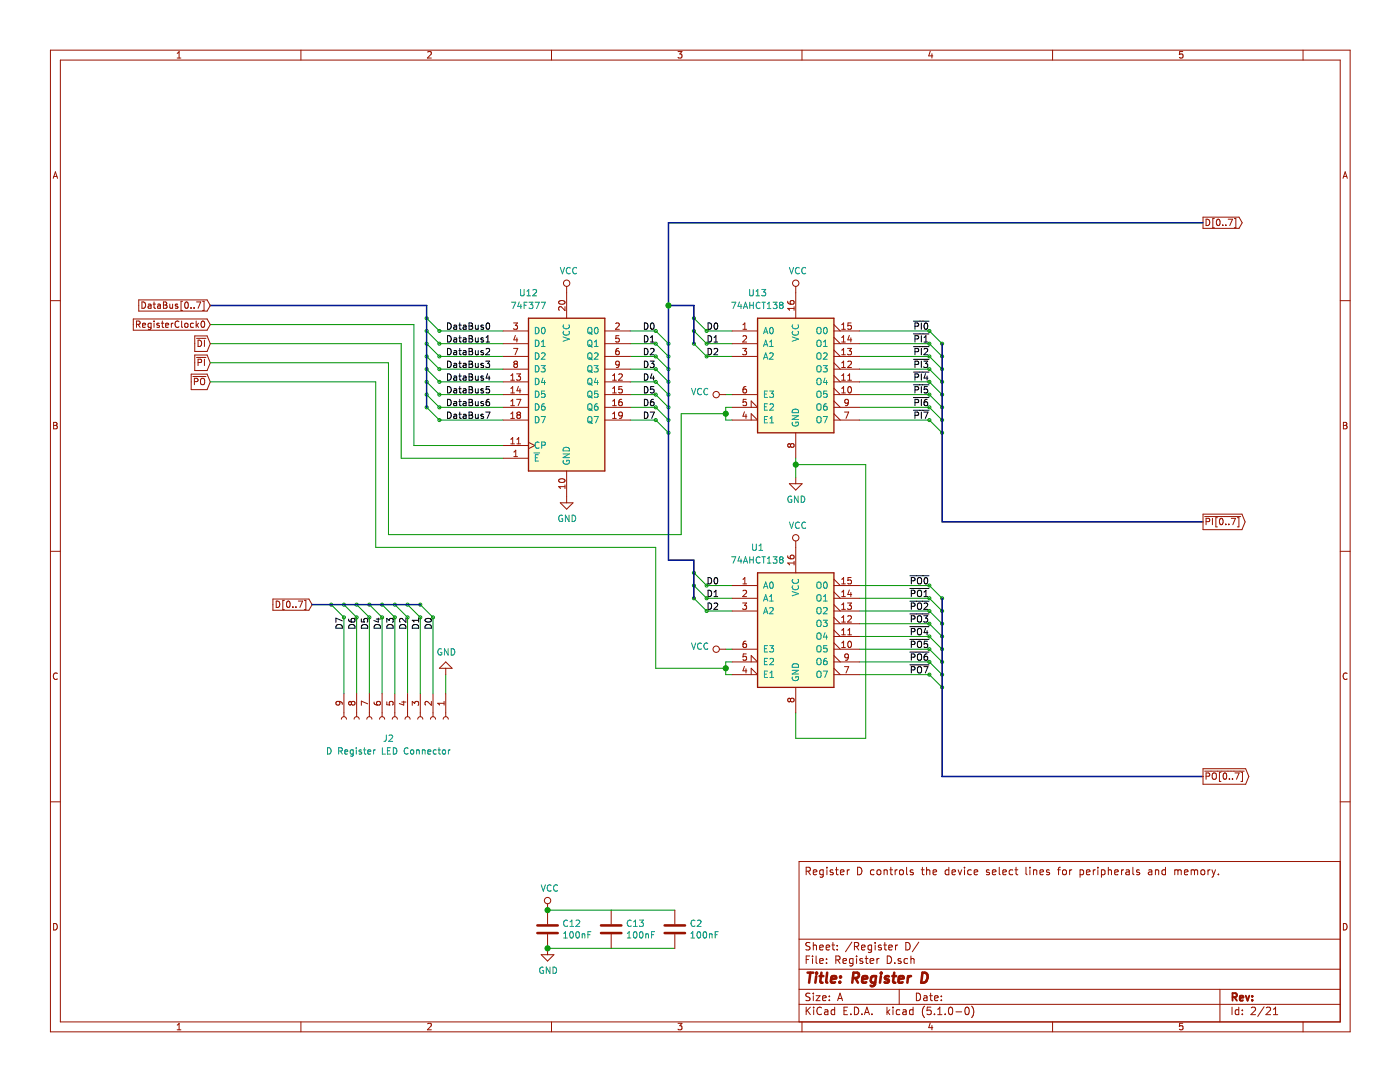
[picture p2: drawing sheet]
<svg xmlns="http://www.w3.org/2000/svg" width="279mm" height="216mm" viewBox="0 0 279 216" stroke-linecap="round" stroke-linejoin="round" font-family="sans-serif">
<g fill="none" stroke="#000" stroke-width=".2">
<path d="M89.3 69.5a.64 .64 0 0 1 .8 .7 .64 .64 0 0 1-.8 .6zM89.3 67a.64 .64 0 0 1 .8 .6 .64 .64 0 0 1-.8 .6zM89.3 64.4a.64 .64 0 0 1 .8 .7 .64 .64 0 0 1-.8 .6zM89.3 79.7a.64 .64 0 0 1 .8 .6 .64 .64 0 0 1-.8 .6zM89.3 77.1a.64 .64 0 0 1 .8 .7 .64 .64 0 0 1-.8 .6zM89.3 74.6a.64 .64 0 0 1 .8 .6 .64 .64 0 0 1-.8 .7zM89.3 72.1a.64 .64 0 0 1 .8 .6 .64 .64 0 0 1-.8 .6zM90.6 64.9h.5v.8M90.6 67.5h.5v.7M90.6 70h.5v.8M90.6 72.5h.5v.8M90.6 75.1h.5v.8"/>
<path d="M90.6 77.6h.5v.8M91.1 70.3h-.4l-.2 .2 .1 .2h.5M91.1 67.7l-.4 .1-.2 .1 .1 .3h.5M91.1 65.2h-.4l-.2 .2 .1 .3h.5M91.1 77.9h-.4l-.2 .2 .1 .3h.5M91.1 75.3l-.4 .1-.2 .2 .1 .2h.5M91.1 72.8h-.4l-.2 .2 .1 .3h.5M91.6 77.6h.5M91.6 75h.5M91.6 72.5h.5M91.6 70h.5M91.6 67.4h.5"/>
<path d="M91.6 64.9h.5M91.8 69.5v1.1l.3 .2M91.8 67v1.1l.3 .1M91.8 64.4v1.1l.3 .2M91.8 79.7v1.1l.3 .1M91.8 77.1v1.1l.3 .2M91.8 74.6v1.1l.3 .2M91.8 72.1v1.1l.3 .1M92.5 64.9h.4l.1 .8M92.5 67.5h.4l.1 .7M92.5 70h.4l.1 .8M92.5 72.5h.4l.1 .8"/>
<path d="M92.5 75.1h.4l.1 .8M92.5 77.6h.4l.1 .8M93 70.3h-.4l-.2 .2 .1 .2h.5M93 67.7l-.4 .1-.2 .1 .1 .3h.5M93 65.2h-.4l-.2 .2 .1 .3h.5M93 77.9h-.4l-.2 .2 .1 .3h.5M93 75.3l-.4 .1-.2 .2 .1 .2h.5M93 72.8h-.4l-.2 .2 .1 .3h.5M93.6 69.5h.4l.3 .3-.3 .3 .3 .3-.2 .4h-.5zM93.6 67h.4l.3 .2-.3 .4 .3 .2-.2 .4h-.5zM93.6 64.4h.4l.3 .3-.3 .3 .3 .3-.2 .4h-.5zM93.6 79.7h.4l.3 .2-.3 .4 .3 .2-.2 .4h-.5z"/>
<path d="M93.6 77.1h.4l.3 .3-.3 .3 .3 .3-.2 .4h-.5zM93.6 74.6h.4l.3 .3-.3 .3 .3 .2-.2 .5h-.5zM93.6 72.1h.4l.3 .2-.3 .4 .3 .2-.2 .4h-.5zM93.6 77.7h.4M93.6 75.2h.4M93.6 72.7h.4M93.6 70.1h.4M93.6 67.6h.4M93.6 65h.4M94.9 70l.1 .7h.4M94.9 67.4l.1 .8 .4-.1M94.9 64.9l.1 .8 .4-.1"/>
<path d="M94.9 77.6l.1 .8 .4-.1M94.9 75l.1 .8 .4-.1M94.9 72.5l.1 .8 .4-.1M95.4 64.9v.8M95.4 67.4v.8M95.4 70v.8M95.4 72.5v.8M95.4 75v.9M95.4 77.6v.8M96.4 70h-.3l-.1 .1v.2l.4 .1v.3h-.4M96.4 67.5l-.3-.1-.1 .2v.2l.4 .1v.3h-.4M96.4 64.9h-.3l-.1 .1v.2l.4 .2v.3h-.4"/>
<path d="M96.4 77.6h-.3l-.1 .1v.2l.4 .2v.3h-.4M96.4 75.1l-.3-.1-.1 .2v.2l.4 .1v.3h-.4M96.4 72.5h-.3l-.1 .2v.1l.4 .2v.3h-.4M96.9 72.1h.8l-.4 .4 .4 .2-.1 .6h-.5l-.2-.1M97 69.6l.5-.1 .2 .4-.8 .9h.8M97 68.2h.7M97 67.3l.4-.3v1.2M97.1 64.6l.2-.2a.69 .69 0 0 1 .4 .7 .69 .69 0 0 1-.4 .6l-.3-.5zM97.3 74.5l-.3 .9h.8M97.6 79.7l-.4 .1a.87 .87 0 0 0 0 1.1l.5-.1v-.5l-.5-.1-.2 .2M97.6 75v.9M97.7 77.1h-.6l-.1 .6 .2-.1 .4 .1 .1 .6-.2 .1-.5-.1"/>
<path d="M128.6 69.5a.64 .64 0 0 1 .7 .7 .64 .64 0 0 1-.7 .6zM128.6 67a.64 .64 0 0 1 .7 .6 .64 .64 0 0 1-.7 .6zM128.6 79.7a.64 .64 0 0 1 .7 .6 .64 .64 0 0 1-.7 .6zM128.6 64.4a.64 .64 0 0 1 .7 .7 .64 .64 0 0 1-.7 .6zM128.6 77.1a.64 .64 0 0 1 .7 .7 .64 .64 0 0 1-.7 .6zM128.6 72.1a.64 .64 0 0 1 .7 .6 .64 .64 0 0 1-.7 .6zM128.6 74.6a.64 .64 0 0 1 .7 .6 .64 .64 0 0 1-.7 .7zM129.7 72.1h.8l-.4 .4 .4 .2v.5l-.2 .1-.6-.1M129.8 69.6l.5-.1 .2 .4-.8 .9h.8M129.8 68.2h.7M129.8 67.3l.4-.3v1.2M129.9 64.6l.2-.2a.67 .67 0 0 1 .5 .7 .67 .67 0 0 1-.5 .6l-.3-.5z"/>
<path d="M130.1 74.5l-.3 .9h.8M130.4 79.7h-.2a.79 .79 0 0 0-.1 1.2l.4-.1v-.5l-.4-.1-.3 .2M130.4 75v.9M130.5 77.1h-.6l-.1 .6 .2-.1 .5 .1v.6l-.2 .1-.5-.1M141.3 64.4a.64 .64 0 0 1 .7 .7 .64 .64 0 0 1-.7 .6zM141.3 67a.64 .64 0 0 1 .7 .6 .64 .64 0 0 1-.7 .6zM141.3 69.5a.64 .64 0 0 1 .7 .7 .64 .64 0 0 1-.7 .6zM142.5 69.6l.5-.1 .2 .4-.8 .9h.8M142.5 68.2h.7M142.5 67.3l.4-.3v1.2M142.6 64.6l.2-.2a.67 .67 0 0 1 .5 .7 .67 .67 0 0 1-.5 .6l-.3-.5zM182.3 79.3h3.1"/>
<path d="M182.3 76.8h3.1M182.3 74.2h3.1M182.3 71.7h3.1M182.3 69.2h3.1M182.3 66.6h3.1M182.3 64.1h3.1M182.6 70.2l.6-.1 .1-.1v-.4l-.7-.1v1.3M182.6 67.6h.6l.1-.2v-.3l-.7-.1v1.2M182.6 65.1l.6-.1 .1-.1v-.3l-.7-.2v1.3M182.6 77.8l.6-.1 .1-.1v-.3l-.7-.2v1.3M182.6 75.3l.6-.1 .1-.2v-.3l-.7-.1v1.3M182.6 72.7h.6l.1-.2v-.3l-.7-.1v1.2"/>
<path d="M183.9 64.4v1.3M183.9 67v1.2M183.9 69.5v1.3M183.9 72.1v1.2M183.9 74.6v1.3M183.9 77.1v1.3M183.9 79.7v1.2M184.4 72.1h.7l-.4 .4 .4 .2v.5l-.2 .1-.5-.1M184.4 69.6l.5-.1 .2 .4-.7 .9h.7M184.4 68.2h.7M184.4 67.3l.4-.3v1.2M184.5 64.6l.2-.2a.67 .67 0 0 1 .5 .7 .67 .67 0 0 1-.5 .6l-.3-.5z"/>
<path d="M184.7 74.5l-.3 .9h.8M185 79.7h-.2a.79 .79 0 0 0-.1 1.2l.4-.1v-.5l-.4-.1-.3 .2M185 75v.9M185.1 77.1h-.6l-.1 .6 .2-.1 .5 .1v.6l-.2 .1-.5-.1M89.3 82.2a.64 .64 0 0 1 .8 .7 .64 .64 0 0 1-.8 .6zM90.6 80.2h.5v.7M90.6 82.7h.5v.8M91.1 83h-.4l-.2 .2 .1 .2h.5M91.1 80.4l-.4 .1-.2 .1 .1 .3h.5M91.6 82.7h.5M91.6 80.1h.5M91.8 82.2v1.1l.3 .2"/>
<path d="M92.5 82.7h.4l.1 .8M92.5 80.2h.4l.1 .7M93 83h-.4l-.2 .2 .1 .2h.5M93 80.4l-.4 .1-.2 .1 .1 .3h.5M93.6 82.2h.4l.3 .3-.3 .3 .3 .3-.2 .4h-.5zM93.6 82.8h.4M93.6 80.3h.4M94.9 82.7l.1 .7h.4M94.9 80.1l.1 .8 .4-.1M95.4 80.1v.8M95.4 82.7v.8M96.4 82.7h-.3l-.1 .1v.2l.4 .1v.3h-.4"/>
<path d="M96.4 80.2l-.3-.1-.1 .2v.2l.4 .1v.3h-.4M96.9 82.2h.9l-.6 1.3M128.6 82.2a.64 .64 0 0 1 .7 .7 .64 .64 0 0 1-.7 .6zM129.7 82.2h.9l-.5 1.3M182.3 81.9h3.1M182.6 82.9l.6-.1 .1-.1v-.4l-.7-.1v1.3M182.6 80.3h.6l.1-.2v-.3l-.7-.1v1.2M183.9 82.2v1.3M184.4 82.2h.8l-.5 1.3M141.3 115.2a.64 .64 0 0 1 .7 .7 .64 .64 0 0 1-.7 .6zM141.3 117.8a.64 .64 0 0 1 .7 .6 .64 .64 0 0 1-.7 .6zM142.5 118.1l.4-.3v1.2"/>
<path d="M142.5 119h.7M142.6 115.4l.2-.2a.67 .67 0 0 1 .5 .7 .67 .67 0 0 1-.5 .6l-.3-.5zM181.6 120h3.8M181.6 117.4h3.8M181.6 114.9h3.8M181.9 115.9l.7-.1v-.4l-.7-.2v1.3M181.9 118.4l.7-.1v-.4l-.7-.1v1.2M183.1 118l.3-.2a.44 .44 0 0 1 .5 .4v.7l-.5 .1-.3-.1zM183.1 115.4l.3-.2a.44 .44 0 0 1 .5 .5v.6l-.5 .2-.3-.2zM184.4 118.1l.4-.3v1.2M184.4 119h.7M184.5 115.4l.2-.2a.67 .67 0 0 1 .5 .7 .67 .67 0 0 1-.5 .6l-.3-.5z"/>
<path d="M67.2 124.7a.66 .66 0 0 1 .8 0 .66 .66 0 0 1 .3 .6h-1.3zM68.3 123.9l-1.3-.6v.9M69.6 123.5l.1 .5 .4 .1h.6l.1-.6-.2-.1-.5 .1v.4l.2 .2M69.8 124.7a.66 .66 0 0 1 .7 0 .66 .66 0 0 1 .3 .6h-1.2zM72.1 123.5v.6h.6l-.1-.5 .3-.2h.3l.2 .2-.1 .5M72.3 124.7a.66 .66 0 0 1 .8 0 .66 .66 0 0 1 .3 .6h-1.3zM74.8 124.7a.66 .66 0 0 1 .8 0 .66 .66 0 0 1 .3 .6h-1.2zM75.1 123.5h.8M75.5 123.3v.8l-.9-.3M77.2 124.2v-.8l.5 .4 .1-.3 .4-.1 .3 .2-.2 .6M77.4 124.7a.66 .66 0 0 1 .7 0 .66 .66 0 0 1 .4 .6h-1.3zM79.9 124.7a.66 .66 0 0 1 .8 0 .66 .66 0 0 1 .3 .6h-1.3z"/>
<path d="M81 123.4v.8l-.9-.8-.4 .2 .2 .5M82.5 124.7a.66 .66 0 0 1 .7 0 .66 .66 0 0 1 .3 .6h-1.2zM83.5 123.4v.7M83.5 123.8h-1.2l.3 .3M84.9 123.5a.61 .61 0 0 1 .7-.2 .61 .61 0 0 1 .4 .7 .76 .76 0 0 1-1.2-.3zM85 124.7a.66 .66 0 0 1 .8 0 .66 .66 0 0 1 .3 .6h-1.3zM141.3 120.3a.64 .64 0 0 1 .7 .7 .64 .64 0 0 1-.7 .6zM142.5 120.4l.5-.1 .2 .4-.8 .9h.8M181.6 132.7h3.8M181.6 130.1h3.8M181.6 127.6h3.8M181.6 125h3.8"/>
<path d="M181.6 122.5h3.8M181.9 121l.7-.1v-.5l-.7-.1v1.3M181.9 123.5l.7-.1v-.4l-.7-.1v1.2M181.9 126.1l.7-.1v-.5l-.7-.1v1.3M181.9 128.6l.7-.1v-.4l-.7-.2v1.3M181.9 131.1l.7-.1v-.4l-.7-.1v1.2M181.9 133.7l.7-.1v-.5l-.7-.1v1.3M183.1 123l.3-.1a.44 .44 0 0 1 .5 .4v.7l-.5 .1-.3-.1zM183.1 120.5l.3-.2a.44 .44 0 0 1 .5 .5v.6l-.5 .2-.3-.2zM183.1 133.2l.3-.2a.44 .44 0 0 1 .5 .5v.6l-.5 .2-.3-.2zM183.1 125.6l.3-.2a.44 .44 0 0 1 .5 .4v.7l-.5 .2-.3-.2zM183.1 128.1l.3-.2a.44 .44 0 0 1 .5 .5v.6l-.5 .2-.3-.2z"/>
<path d="M183.1 130.7l.3-.2a.44 .44 0 0 1 .5 .4v.7l-.5 .1-.3-.1zM184.4 122.9h.7l-.4 .4 .4 .2v.5l-.2 .1-.5-.1M184.4 133h.8l-.5 1.3M184.4 120.4l.5-.1 .2 .4-.7 .9h.7M184.7 125.3l-.3 .9h.8M185 130.5h-.2a.79 .79 0 0 0-.1 1.2l.4-.1v-.5l-.4-.1-.3 .2M185 125.8v.9M185.1 127.9h-.6l-.1 .6 .2-.1 .5 .1v.6l-.2 .1-.5-.1"/>
</g>
<g fill="none" stroke="#009300" stroke-width=".2">
<path d="M42 68.6h38.1v22.8h20.3M42 76.2h33v33h55.9v24.1h13.9M42 64.8h40.6v24.1h17.8M42 72.4h35.5v34.3h58.4v-24.2h8.9M85.1 68.6l2.6 2.5h12.7M85.1 66l2.6 2.6h12.7M85.1 63.5l2.6 2.5h12.7M85.1 78.7l2.6 2.6h12.7M85.1 76.2l2.6 2.5h12.7M85.1 73.7l2.6 2.5h12.7M85.1 71.1l2.6 2.6h12.7M125.8 71.1h5.1l2.5 2.6"/>
<path d="M125.8 68.6h5.1l2.5 2.5M125.8 66h5.1l2.5 2.6M125.8 78.7h5.1l2.5 2.6M125.8 76.2h5.1l2.5 2.5M125.8 73.7h5.1l2.5 2.5M138.5 68.6l2.5 2.5h5.1M138.5 66l2.5 2.6h5.1M138.5 63.5l2.5 2.5h5.1M144.8 78.7h1.3M171.5 71.1h14l2.5 2.6M171.5 68.6h14l2.5 2.5M171.5 66h14l2.5 2.6"/>
<path d="M171.5 78.7h14l2.5 2.6M171.5 76.2h14l2.5 2.5M171.5 73.7h14l2.5 2.5M85.1 81.3l2.6 2.5h12.7M125.8 83.8h5.1l2.5 2.6M125.8 81.3h5.1l2.5 2.5M146.1 81.3h-1.3v2.5h1.3M158.8 91.4v3.8M158.8 92.7h14v54.6h-14v-5.1M171.5 83.8h14l2.5 2.6M171.5 81.3h14l2.5 2.5M138.5 119.4l2.5 2.5h5.1"/>
<path d="M138.5 116.8l2.5 2.6h5.1M138.5 114.3l2.5 2.5h5.1M171.5 119.4h14l2.5 2.5M171.5 116.8h14l2.5 2.6M66.1 120.6l2.5 2.6v15.2M68.6 120.6l2.6 2.6v15.2M71.2 120.6l2.5 2.6v15.2M73.7 120.6l2.6 2.6v15.2M76.3 120.6l2.5 2.6v15.2M78.8 120.6l2.5 2.6v15.2M81.3 120.6l2.6 2.6v15.2M83.9 120.6l2.5 2.6v15.2"/>
<path d="M89 134.6v3.8M144.8 129.5h1.3M146.1 132.1h-1.3v2.5h1.3M171.5 121.9h14l2.5 2.6M171.5 134.6h14l2.5 2.6M171.5 132.1h14l2.5 2.5M171.5 129.5h14l2.5 2.6M171.5 127h14l2.5 2.5M171.5 124.5h14l2.5 2.5M109.3 189.2h25.4M109.3 181.6h25.4"/>
<circle cx="85.1" cy="76.2" r=".3"/>
<circle cx="85.1" cy="63.5" r=".3"/>
<circle cx="85.1" cy="66" r=".3"/>
<circle cx="85.1" cy="71.1" r=".3"/>
<circle cx="85.1" cy="68.6" r=".3"/>
<circle cx="85.1" cy="78.7" r=".3"/>
<circle cx="85.1" cy="73.7" r=".3"/>
<circle cx="87.7" cy="76.2" r=".3"/>
<circle cx="87.7" cy="66" r=".3"/>
<circle cx="87.7" cy="73.7" r=".3"/>
<circle cx="87.7" cy="71.1" r=".3"/>
<circle cx="87.7" cy="78.7" r=".3"/>
<circle cx="87.7" cy="68.6" r=".3"/>
<circle cx="130.9" cy="76.2" r=".3"/>
<circle cx="130.9" cy="78.7" r=".3"/>
<circle cx="130.9" cy="68.6" r=".3"/>
<circle cx="130.9" cy="71.1" r=".3"/>
<circle cx="130.9" cy="66" r=".3"/>
<circle cx="130.9" cy="73.7" r=".3"/>
<circle cx="133.4" cy="78.7" r=".3"/>
<circle cx="133.4" cy="68.6" r=".3"/>
<circle cx="133.4" cy="76.2" r=".3"/>
<circle cx="133.4" cy="73.7" r=".3"/>
<circle cx="133.4" cy="71.1" r=".3"/>
<circle cx="138.5" cy="66" r=".3"/>
<circle cx="138.5" cy="68.6" r=".3"/>
<circle cx="138.5" cy="63.5" r=".3"/>
<circle cx="141" cy="66" r=".3"/>
<circle cx="141" cy="71.1" r=".3"/>
<circle cx="141" cy="68.6" r=".3"/>
<circle cx="185.5" cy="68.6" r=".3"/>
<circle cx="185.5" cy="66" r=".3"/>
<circle cx="185.5" cy="78.7" r=".3"/>
<circle cx="185.5" cy="76.2" r=".3"/>
<circle cx="185.5" cy="73.7" r=".3"/>
<circle cx="185.5" cy="71.1" r=".3"/>
<circle cx="188" cy="68.6" r=".3"/>
<circle cx="188" cy="78.7" r=".3"/>
<circle cx="188" cy="76.2" r=".3"/>
<circle cx="188" cy="73.7" r=".3"/>
<circle cx="188" cy="71.1" r=".3"/>
<circle cx="85.1" cy="81.3" r=".3"/>
<circle cx="87.7" cy="81.3" r=".3"/>
<circle cx="87.7" cy="83.8" r=".3"/>
<circle cx="130.9" cy="81.3" r=".3"/>
<circle cx="130.9" cy="83.8" r=".3"/>
<circle cx="133.4" cy="81.3" r=".3"/>
<circle cx="133.4" cy="86.4" r=".3"/>
<circle cx="133.4" cy="83.8" r=".3"/>
<circle cx="185.5" cy="83.8" r=".3"/>
<circle cx="185.5" cy="81.3" r=".3"/>
<circle cx="188" cy="83.8" r=".3"/>
<circle cx="188" cy="86.4" r=".3"/>
<circle cx="188" cy="81.3" r=".3"/>
<circle cx="138.5" cy="114.3" r=".3"/>
<circle cx="138.5" cy="119.4" r=".3"/>
<circle cx="138.5" cy="116.8" r=".3"/>
<circle cx="141" cy="119.4" r=".3"/>
<circle cx="141" cy="116.8" r=".3"/>
<circle cx="185.5" cy="119.4" r=".3"/>
<circle cx="185.5" cy="116.8" r=".3"/>
<circle cx="188" cy="119.4" r=".3"/>
<circle cx="66.1" cy="120.6" r=".3"/>
<circle cx="68.6" cy="123.2" r=".3"/>
<circle cx="68.6" cy="120.6" r=".3"/>
<circle cx="71.2" cy="120.6" r=".3"/>
<circle cx="71.2" cy="123.2" r=".3"/>
<circle cx="73.7" cy="120.6" r=".3"/>
<circle cx="73.7" cy="123.2" r=".3"/>
<circle cx="76.3" cy="120.6" r=".3"/>
<circle cx="76.3" cy="123.2" r=".3"/>
<circle cx="78.8" cy="123.2" r=".3"/>
<circle cx="78.8" cy="120.6" r=".3"/>
<circle cx="81.3" cy="120.6" r=".3"/>
<circle cx="81.3" cy="123.2" r=".3"/>
<circle cx="83.9" cy="123.2" r=".3"/>
<circle cx="83.9" cy="120.6" r=".3"/>
<circle cx="86.4" cy="123.2" r=".3"/>
<circle cx="141" cy="121.9" r=".3"/>
<circle cx="185.5" cy="124.5" r=".3"/>
<circle cx="185.5" cy="121.9" r=".3"/>
<circle cx="185.5" cy="134.6" r=".3"/>
<circle cx="185.5" cy="129.5" r=".3"/>
<circle cx="185.5" cy="127" r=".3"/>
<circle cx="185.5" cy="132.1" r=".3"/>
<circle cx="188" cy="121.9" r=".3"/>
<circle cx="188" cy="137.2" r=".3"/>
<circle cx="188" cy="129.5" r=".3"/>
<circle cx="188" cy="124.5" r=".3"/>
<circle cx="188" cy="134.6" r=".3"/>
<circle cx="188" cy="132.1" r=".3"/>
<circle cx="188" cy="127" r=".3"/>
</g>
<path d="M240.1 44.4h-106.7v67.4h5.1v7.6M42 61h43.1v20.3M133.4 61h5.1v7.6M188 68.6v35.5h52.1M188 119.4v35.5h52.1M62.3 120.6h21.6" fill="none" stroke="#011996" stroke-width=".3"/>
<g fill="none" stroke="#981200" stroke-width=".2">
<path d="M10.1 10h259.3v195.9h-259.3zM12 12h255.5v191.9h-255.5zM35.4 11.6h.7M35.4 10.6l.3-.3v1.3M60.1 10v2M85.3 10.4l.6-.1 .2 .3-.8 1h.8M110.1 10v2M135.3 10.3h.8l-.4 .5 .3 .1v.6l-.1 .1-.6-.1M160.1 10v2M185.7 10.2l-.4 1h.9M186 10.7v.9M210.1 10v2"/>
<path d="M236 10.3h-.6v.6l.2-.1h.4v.7l-.1 .1-.5-.1M260.1 10v2M10.6 35.6l.5-1.3 .4 1.3M10.7 35.2h.7M268 35.6l.5-1.3 .4 1.3M268.1 35.2h.7M10.1 60h1.9M27.7 59.8h13.6l.7 1.2-.7 1.1h-13.6zM113.1 57.1v6.4M158.8 57.1v6.4M240.1 43.3h7.2l.6 1.1-.6 1.2h-7.2zM240.7 43.7a.64 .64 0 0 1 .7 .7 .64 .64 0 0 1-.7 .6z"/>
<path d="M242.3 43.6h-.3v1.8h.3M242.9 43.9l.2-.2a.67 .67 0 0 1 .4 .7 .67 .67 0 0 1-.4 .6l-.3-.5zM244 44.9v.1M244.6 44.9v.1M245.1 43.7h.9l-.6 1.3M246.3 43.6h.3v1.8h-.3M267.5 60h1.9M26.6 63.7h14.7l.7 1.1-.7 1.1h-14.7zM27.2 64.7h.6l.2-.2-.1-.3-.7-.1v1.2M27.5 64.7l.5 .6M28.3 60.2a.64 .64 0 0 1 .8 .7 .64 .64 0 0 1-.8 .6zM28.5 64.9l.6-.1-.1-.3h-.4l-.1 .2v.6h.5"/>
<path d="M29.6 60.7h.5l.1 .8M30.2 61h-.5l-.2 .2 .1 .3h.6M30.2 64.5v1l-.3 .3-.3-.1M30.2 64.5h-.4l-.3 .2 .1 .6h.6M30.6 60.7h.4M30.7 60.2v1.1l.3 .2M30.7 64.1v.1M30.7 64.5v.8M31.5 60.7h.5v.8M31.8 64.5h-.3l-.2 .2v.1l.5 .2v.3h-.5M32 61h-.4l-.2 .2 .1 .3h.5M32.2 64.5h.5"/>
<path d="M32.4 64.1v1.1l.3 .1M32.6 60.2l.6 .2 .1 .2-.2 .3 .3 .2-.2 .4h-.6zM32.6 60.9h.5M33.1 64.9l.6-.1-.1-.3h-.4l-.1 .2v.6h.5M33.9 60.7l.1 .8 .4-.1M34.2 64.5v.8M34.4 60.7v.8M34.5 64.5l-.3 .2M35.5 60.7h-.3l-.2 .2v.1l.5 .2v.3h-.5M35.7 64.2a.56 .56 0 0 0-.7 .1 .56 .56 0 0 0 0 .7l.3 .3 .4-.1M36.3 64.1v1.1l.1 .1M36.4 60.1h-.3v1.9h.3"/>
<path d="M36.9 64.6l.2-.1 .4 .1v.5l-.1 .2-.5-.1zM37 60.4l.2-.2a.69 .69 0 0 1 .4 .7 .69 .69 0 0 1-.4 .6l-.3-.5zM38.1 61.4v.1M38.2 74.7h3.1l.7 1.5-.7 1.5h-3.1zM38.5 75.1h2.6M38.6 64.5h-.3l-.3 .2 .1 .6h.5M38.7 61.4v.1M38.8 76.1h.6l.1-.2v-.3l-.7-.1v1.3M38.9 67h2.4l.7 1.6-.7 1.5h-2.4zM38.9 70.8h2.4l.7 1.6-.7 1.5h-2.4zM39.1 64.1v1.2M39.2 60.2h.9l-.6 1.3"/>
<path d="M39.2 67.5h1.9M39.2 71.3h1.9M39.3 64.8l.3 .5M39.5 67.9a.64 .64 0 0 1 .7 .6 .64 .64 0 0 1-.7 .6zM39.5 72.3l.7-.1v-.4l-.7-.1v1.2M39.6 64.5l-.5 .5M40.1 75.7l.2-.2a.44 .44 0 0 1 .5 .4v.7l-.5 .2-.2-.2zM40.2 64.2l.2-.1a.67 .67 0 0 1 .5 .6 .67 .67 0 0 1-.5 .6l-.3-.5zM40.4 60.1h.3v1.9h-.3M40.8 67.9v1.2M40.8 71.7v1.2M100.4 78.7h5.1"/>
<path d="M100.4 66h5.1M100.4 76.2h5.1M100.4 73.7h5.1M100.4 71.1h5.1M100.4 68.6h5.1M101.9 78.4h.8M101.9 75.9h.8M101.9 75l.4-.4v1.3M101.9 77.5l.4-.4v1.3M102.5 64.4h.8l-.4 .5 .3 .1 .1 .5-.3 .2-.5-.1M102.5 69.5h.8l-.5 1.3M102.8 72.6l-.3 .2v.3l.3 .2h.4l.1-.2v-.3l-.3-.2"/>
<path d="M102.8 72.6l-.3-.2 .3-.3h.2l.3 .2-.3 .3M102.8 72.6h.2M102.9 66.9l-.4 .9h.8M103.1 74.6h.8l-.4 .5 .3 .1 .1 .4-.3 .3-.5-.2M103.1 79.7h.8l-.5 1.2M103.2 67.4v.8M103.5 77.1l-.3 .9h.7M103.8 77.6v.8M111.6 60.1a.61 .61 0 0 1 .7-.2 .61 .61 0 0 1 .4 .6 .76 .76 0 0 1-1.2-.2zM112.8 61.2v.8l-1-.8-.3 .2 .1 .5M120.7 78.7h5.1M120.7 66h5.1"/>
<path d="M120.7 76.2h5.1M120.7 73.7h5.1M120.7 71.1h5.1M120.7 68.6h5.1M122.3 78.4h.7M122.3 75.9h.7M122.3 75l.3-.4v1.3M122.3 77.5l.3-.4v1.3M122.9 64.6l.4-.2 .3 .4-.8 .9h.8M123.5 74.7l.5-.1 .2 .4-.8 .9h.8M123.5 69.5h-.3a.79 .79 0 0 0-.1 1.3l.4-.1 .1-.4-.3-.3h-.2l-.2 .3M123.5 67h-.6v.6l.4-.1 .3 .2v.3l-.3 .2-.4-.1"/>
<path d="M123.6 72.6l-.3 .2h-.3l-.1-.2v-.4l.4-.1 .3 .2-.2 .9-.4 .1M124.1 79.7l-.4 .1-.2 .4v.6l.6 .1 .1-.2-.1-.5h-.4l-.2 .2M124.1 77.1h-.6v.6l.5-.1 .2 .3v.3l-.2 .2-.5-.1M143.6 78.7h1.2M146.1 78.7h5.1M146.1 66h5.1M146.1 71.1h5.1M146.1 68.6h5.1M148.2 69.5h.8l-.4 .5 .3 .1 .1 .5-.3 .2-.5-.1M148.3 65.7h.7M148.3 64.8l.3-.4v1.3M148.3 67.1l.4-.1 .3 .3-.8 .9h.8"/>
<path d="M148.9 77.1h-.3a.79 .79 0 0 0-.1 1.3h.4l.1-.5-.3-.3h-.2l-.2 .3M148.9 79.7h-.6v.6l.4-.1 .3 .2v.3l-.3 .2-.4-.1M157.2 60.1l.1 .4 .5 .2h.5l.1-.6-.2-.1-.4 .1-.1 .4 .2 .2M158.5 61.2v.7M158.5 61.5h-1.3l.4 .4M166.4 78.7h5.1M166.4 66h5.1M166.4 77.5l1.3 1.2M166.4 76.2h5.1M166.4 74.9l1.3 1.3M166.4 73.7h5.1M166.4 72.4l1.3 1.3"/>
<path d="M166.4 71.1h5.1M166.4 69.8l1.3 1.3M166.4 68.6h5.1M166.4 67.3l1.3 1.3M166.4 64.8l1.3 1.2M168 65.7h.7M168 78.4h.7M168 64.8l.4-.4v1.3M168 67.3l.4-.3v1.2M168 69.9l.4-.4v1.3M168 72.4l.4-.3v1.2M168 75l.4-.4v1.3"/>
<path d="M168 77.5l.4-.4v1.3M168 75.9h.7M168 73.3h.7M168 70.8h.7M168 68.2h.7M169.1 69.5h.8l-.4 .5 .4 .1v.5l-.2 .2-.6-.1M169.2 72.2l.5-.1 .2 .3-.8 .9h.8M169.2 75.9h.7M169.2 75l.4-.4v1.3M169.4 77.2l.1-.1a.67 .67 0 0 1 .4 .7 .67 .67 0 0 1-.4 .6 .83 .83 0 0 1-.1-1.2zM169.5 66.9l-.3 .9h.8M169.8 67.4v.8"/>
<path d="M169.9 64.4h-.7v.6l.5-.1 .2 .3v.3l-.2 .2-.5-.1M10.7 84.3h.4l.3 .2-.3 .4 .3 .2-.2 .5h-.5zM10.7 84.9h.4M100.4 83.8h5.1M100.4 81.3h5.1M100.4 91.4h5.1M100.4 88.9h5.1M101.9 80.9h.8M101.9 88.6h.8M101.9 80l.4-.3v1.2M101.9 82.6l.4-.4v1.3M101.9 87.7l.4-.4v1.3"/>
<path d="M101.9 83.5h.8M102.5 91.1h.8M102.5 90.2l.4-.4v1.3M103.2 88.6h.7M103.2 87.7l.3-.4v1.3M103.4 82.8l-.2 .2v.4l.2 .1 .4-.1 .1-.1v-.3l-.3-.2M103.4 82.8l-.2-.3 .2-.3h.2l.3 .3-.3 .3M103.4 82.8h.2M105.5 88.3l1.2 .6-1.2 .6M111.6 95.7a.61 .61 0 0 1 .7-.2 .61 .61 0 0 1 .4 .6 .76 .76 0 0 1-1.2-.3zM112.8 96.7v.8M112.8 97.1h-1.3l.3 .4"/>
<path d="M113.1 94v6.3M120.7 83.8h5.1M120.7 81.3h5.1M122.3 80.9h.7M122.3 80l.3-.3v1.2M122.3 82.6l.3-.4v1.3M122.3 83.5h.7M124.2 82.8l-.2 .2h-.4l-.1-.2 .1-.5 .4-.1 .1 .1a.84 .84 0 0 1-.3 1.2h-.2M146.1 83.8h5.1l-1.3-1.3v1.3M146.1 81.3h5.1l-1.3-1.3v1.3M148.6 82.2l-.3 .9h.8M148.9 82.7v.8"/>
<path d="M157.5 96.5h2.6l-1.3 1.3zM157.8 88.8l.2-.3h.2l.3 .3-.1 .3-.2 .2h-.2l-.2-.3M157.8 88.8l-.3-.3-.3 .3v.2l.3 .3 .3-.3M157.8 88.8v.2M158.8 86.4v5M158.8 95.2v1.3M166.4 83.8h5.1M166.4 81.3h5.1M166.4 82.5l1.3 1.3M166.4 80l1.3 1.3M168.5 82.2h.9l-.6 1.3M169.3 80.2l-.2 .3-.4-.1-.1-.2 .1-.4 .4-.1 .2 .2-.2 .9-.4 .1"/>
<path d="M268.1 84.3h.4l.3 .2-.3 .4 .3 .2-.2 .5h-.5zM268.1 84.9h.4M10.1 110h1.9M54.5 119.5h7.2l.6 1.1-.6 1.2h-7.2zM55.1 119.9a.64 .64 0 0 1 .7 .7 .64 .64 0 0 1-.7 .6zM56.7 119.8h-.3v1.8h.3M59.5 119.9h.9l-.6 1.3M60.7 119.8h.3v1.8h-.3M111.8 100.3h2.6l-1.3 1.3zM146.1 116.8h5.1M146.1 119.4h5.1M148.3 115.6l.3-.4v1.3"/>
<path d="M148.3 117.9l.4-.1 .3 .3-.8 .9h.8M148.3 116.5h.7M157.2 110.9l.1 .4 .5 .2h.5l.1-.6-.2-.1-.4 .1-.1 .4 .2 .2M158.5 112v.7M158.5 112.3h-1.3l.4 .4M158.8 107.9v6.4M166.4 116.8h5.1M166.4 119.4h5.1M166.4 118.1l1.3 1.3M166.4 115.6l1.3 1.2M168 118.1l.4-.3v1.2M168 115.6l.4-.4v1.3"/>
<path d="M168 116.5h.7M168 119h.7M169.5 117.7l-.3 .9h.8M169.8 118.2v.8M169.9 115.2h-.7v.6l.5-.1 .2 .3v.3l-.2 .2-.5-.1M240.1 102.6h7.8l.6 1.5-.6 1.6h-7.8zM240.4 103.1h7.2M240.7 104.1l.7-.1v-.4l-.7-.2v1.3M242 103.4v1.3M243 103.3h-.3v1.8h.3M243.5 103.6l.2-.2a.67 .67 0 0 1 .4 .7 .67 .67 0 0 1-.4 .6l-.3-.5zM244.6 104.6v.1"/>
<path d="M245.2 104.6v.1M245.7 103.4h.9l-.6 1.3M246.9 103.3h.3v1.8h-.3M267.5 110h1.9M11.4 134.4a.62 .62 0 0 0-.8 .4 .62 .62 0 0 0 .6 .8l.2-.1M57.3 120.1l.2-.2a.69 .69 0 0 1 .4 .7 .69 .69 0 0 1-.4 .6l-.3-.5zM58.5 121.1v.1M59.1 121.1v.1M67.6 140l.2 .2v.4l-.2 .1-.4-.1-.2-.4 .3-.2 .9 .1 .1 .5M68.6 138.4v4.6M71.2 138.4v4.6M73.7 138.4v4.6"/>
<path d="M76.3 138.4v4.6M78.8 138.4v4.6M80.6 139.9v.8l-.9-.3M81.3 138.4v4.6M83.9 138.4v4.6M86.1 140v.7l-.9-.7-.4 .2 .1 .5M86.4 138.4v4.6M87.7 133.3l1.3-1.2 1.2 1.2zM88.6 140v.7M89 133.3v1.3M89 138.4v4.6M143.6 129.5h1.2"/>
<path d="M146.1 132.1h5.1l-1.3-1.3v1.3M146.1 134.6h5.1l-1.3-1.3v1.3M146.1 129.5h5.1M146.1 121.9h5.1M148.2 120.3h.8l-.4 .5 .3 .1 .1 .5-.3 .2-.5-.1M148.6 133l-.3 .9h.8M148.9 127.9h-.3a.79 .79 0 0 0-.1 1.3h.4l.1-.5-.3-.3h-.2l-.2 .3M148.9 133.5v.8M148.9 130.5h-.6v.6l.4-.1 .3 .2v.3l-.3 .2-.4-.1M157.8 139.6l.2-.3h.2l.3 .3-.1 .3-.2 .2h-.2l-.2-.3M157.8 139.6l-.3-.3-.3 .3v.2l.3 .3 .3-.3M157.8 139.6v.2"/>
<path d="M158.8 137.2v5M166.4 129.5h5.1M166.4 128.3l1.3 1.2M166.4 127h5.1M166.4 125.7l1.3 1.3M166.4 124.5h5.1M166.4 123.2l1.3 1.3M166.4 121.9h5.1M166.4 120.6l1.3 1.3M166.4 134.6h5.1M166.4 132.1h5.1M166.4 133.3l1.3 1.3"/>
<path d="M166.4 130.8l1.3 1.3M168 120.7l.4-.4v1.3M168 123.2l.4-.3v1.2M168 125.8l.4-.4v1.3M168 128.3l.4-.4v1.3M168 129.2h.7M168 126.7h.7M168 124.1h.7M168 121.6h.7M168.5 133h.9l-.6 1.3M169.1 120.3h.8l-.4 .5 .4 .1v.5l-.2 .2-.6-.1M169.2 123l.5-.1 .2 .3-.8 .9h.8"/>
<path d="M169.2 125.8l.4-.4v1.3M169.2 126.7h.7M169.3 128.1l.2-.2a.67 .67 0 0 1 .4 .7 .67 .67 0 0 1-.4 .6l-.3-.5zM169.3 131l-.2 .3-.4-.1-.1-.2 .1-.4 .4-.1 .2 .2-.2 .9-.4 .1M268.8 134.4a.62 .62 0 0 0-.8 .4 .62 .62 0 0 0 .6 .8l.2-.1M10.1 160h1.9M68.1 143.5a.51 .51 0 0 1 .5-.5 .51 .51 0 0 1 .5 .5M70.1 140.2l-.2-.2-.3 .2v.2l.2 .3 .3-.3M70.1 140.2l.3-.2h.2l.2 .2v.4l-.2 .1h-.2l-.3-.3M70.1 140.2v.2M70.7 143.5a.51 .51 0 0 1 .5-.5 .51 .51 0 0 1 .5 .5M73.2 143.5a.51 .51 0 0 1 .5-.5 .51 .51 0 0 1 .5 .5"/>
<path d="M73.4 140.4l-1.3-.5v.8M74.7 140.1l.1 .4 .4 .2 .7-.1v-.5l-.2-.1-.5 .1-.1 .3 .3 .3M75.7 143.5a.51 .51 0 0 1 .6-.5 .51 .51 0 0 1 .5 .5M77.2 140v.6l.6 .1-.1-.5 .2-.2h.3l.3 .2-.2 .5M78.3 143.5a.51 .51 0 0 1 .5-.5 .51 .51 0 0 1 .5 .5M80.2 140.1h.8M80.8 143.5a.51 .51 0 0 1 .5-.5 .51 .51 0 0 1 .5 .5M82.3 140.7v-.7l.5 .4 .1-.4h.4l.2 .2-.1 .5M83.4 143.5a.51 .51 0 0 1 .5-.5 .51 .51 0 0 1 .5 .5M85.9 143.5a.51 .51 0 0 1 .5-.5 .51 .51 0 0 1 .5 .5M88.4 143.5a.51 .51 0 0 1 .6-.5 .51 .51 0 0 1 .5 .5M88.6 140.3h-1.2l.3 .4"/>
<path d="M240.1 153.4h8.5l.6 1.5-.6 1.6h-8.5zM240.4 153.9h7.9M240.7 154.9l.7-.1v-.4l-.7-.2v1.3M242 154.4l.2-.2a.44 .44 0 0 1 .6 .5l-.1 .6-.5 .2-.2-.2zM243.7 154.1h-.3v1.8h.3M244.2 154.4l.2-.2a.69 .69 0 0 1 .4 .7 .69 .69 0 0 1-.4 .6l-.3-.5zM245.4 155.4v.1M246 155.4v.1M246.5 154.2h.8l-.5 1.3M247.7 154.1h.3v1.8h-.3M267.5 160h1.9M160.9 173.8h.7l.1-.2-.1-.5h-.7v1.4"/>
<path d="M161.2 173.8l.5 .7M162.3 174.1l.7-.2-.1-.3h-.4l-.2 .2 .1 .7h.5M164.3 173.6h-.4l-.3 .2 .1 .6 .2 .1h.4M164.3 173.6l-.1 1.3-.2 .2-.3-.1M165 173.1v.1M165 173.6v.9M166.2 173.6h-.3l-.2 .2v.2l.5 .1v.4h-.5M166.7 173.6h.6M166.9 173.1v1.2l.4 .2M167.7 174.1l.7-.2v-.3h-.4l-.3 .2 .1 .7h.6M169.1 173.6v.9M169.5 173.6h-.3l-.1 .2"/>
<path d="M171.2 173.1a.76 .76 0 0 1 .8 .7 .76 .76 0 0 1-.8 .7zM174.4 173.6h-.4l-.3 .2 .1 .6 .2 .1h.4M175.1 173.7l.2-.1 .4 .1v.7l-.2 .1-.4-.1zM176.4 173.7l.2-.1h.4l.1 .9M176.4 173.6v.9M177.6 173.6h.5M177.8 173.1v1.2l.3 .2M178.6 173.6v.9M179.1 173.6l-.5 .2M179.6 173.7l.2-.1 .4 .1v.7l-.2 .1-.4-.1zM180.9 173.1v1.2l.2 .2M182.2 173.6a.37 .37 0 0 0-.6 .2l.1 .2 .5 .1 .1 .2-.2 .2h-.5"/>
<path d="M183.9 173.6h.5M184.1 173.1v1.2l.3 .2M184.9 173.7l.1-.1a.37 .37 0 0 1 .6 .2v.7M184.9 173.1v1.4M186.2 174.1l.7-.2-.1-.3h-.4l-.2 .2 .1 .7h.5M189.4 173.6h-.5l-.3 .2 .1 .6 .2 .1h.5M189.4 173.1v1.4M190 174.1l.7-.2-.1-.3h-.4l-.2 .2 .1 .7h.5M191.2 173.6l.4 .9 .3-.9M192.5 173.1v.1M192.5 173.6v.9M193.9 173.6h-.5l-.3 .2 .1 .6 .2 .1h.5"/>
<path d="M194.4 174.1l.7-.2v-.3h-.5l-.2 .2 .1 .7h.6M197.4 173.6h-.3l-.2 .2v.2l.5 .1v.4h-.5M198 174.1l.8-.2-.1-.3h-.4l-.3 .2 .1 .7h.6M199.4 173.1v1.2l.2 .2M200.1 174.1l.7-.2v-.3h-.5l-.2 .2 .1 .7h.6M202.1 173.6h-.4l-.3 .2 .1 .6 .2 .1h.4M202.5 173.6h.6M202.8 173.1v1.2l.3 .2M204.8 173.1v1.2l.2 .2M205.5 173.1v.1M205.5 173.6v.9M206.3 173.7v-.1a.37 .37 0 0 1 .6 .2v.7"/>
<path d="M206.3 173.6v.9M207.5 174.1l.8-.2-.1-.3h-.4l-.3 .2 .1 .7h.6M209.4 173.6h-.4l-.2 .2 .1 .2 .5 .1v.4h-.6M211.1 173.6h.5M211.6 173.1l-.3 .2v1.2M212.1 173.7l.2-.1 .5 .1v.7l-.2 .1-.5-.1zM213.5 173.6v.9M213.9 173.6l-.4 .2M215.6 173.6h.4l.3 .2-.1 .6-.2 .1h-.4M215.6 173.6v1.5M216.8 174.1l.7-.2v-.3h-.5l-.2 .2 .1 .7h.6M218.2 173.6v.9"/>
<path d="M218.6 173.6l-.4 .2M219.1 173.1v.1M219.1 173.6v.9M219.8 173.6h.4l.3 .2v.6l-.3 .1h-.4M219.8 173.6v1.5M221.2 173.7v-.1a.37 .37 0 0 1 .6 .2v.7M221.2 173.1v1.4M222.5 174.1l.7-.2-.1-.3h-.4l-.2 .2v.7h.6M223.8 173.6v.9M224.2 173.6l-.4 .2M224.7 173.6h.6l.1 .9M225.4 173.9l-.5 .1-.2 .2 .2 .3h.5"/>
<path d="M226.1 173.1v1.2l.2 .2M227.4 173.6h-.4l-.2 .2 .1 .2 .5 .1v.4h-.6M229.2 173.6h.6l.1 .9M229.9 173.9l-.5 .1-.2 .2 .2 .3h.5M230.6 173.7l.1-.1a.37 .37 0 0 1 .5 .2v.7M230.6 173.6v.9M232.6 173.6h-.4l-.3 .2 .1 .6 .2 .1h.4M232.6 173.1v1.4M234.4 173.7l.5-.1 .2 .2M234.4 173.6v.9M235.1 173.8a.36 .36 0 0 1 .3-.3 .36 .36 0 0 1 .3 .3v.7M235.1 173.8v.7"/>
<path d="M236.4 174.1l.7-.2-.1-.3h-.4l-.2 .2 .1 .7h.5M237.7 173.7l.1-.1a.37 .37 0 0 1 .6 .2M237.7 173.6v.9M238.4 173.8l.2-.2h.3l.1 .9M238.4 173.8v.7M239.7 173.7l.3-.1 .4 .1v.6l-.1 .2h-.3l-.3-.1zM241.1 173.6v.9M241.5 173.6l-.4 .2M241.9 173.6l.3 .9M242.2 174.5l-.1 .4-.2 .2M242.6 173.6l-.4 .9M243.2 174.4v.1"/>
<path d="M267.5 171.9h-108v32M10.7 184.3a.65 .65 0 0 1 .7 .6 .65 .65 0 0 1-.7 .7zM108 190.5h2.5l-1.2 1.3zM109.3 180.3v4.1M109.3 186.4v4.1M122 181.6v2.8M122 186.4v2.8M134.7 181.6v2.8M134.7 186.4v2.8M159.5 197.4h108M159.5 193.4h108M159.5 187.4h108"/>
<path d="M160.9 191.5h.5M161.6 190.8h-.7v1.5M161.7 198.2h-.6l-.3 .3 .1 .3 .7 .3v.4l-.2 .2-.6-.1M161.7 188.1h-.6l-.3 .2 .1 .4 .7 .3v.4l-.2 .2-.6-.1M162.2 190.8v.1M162.2 191.3v1M162.3 198.2v.1M162.3 188.1v1.5M162.3 198.7v1M162.3 188.7l.2-.1h.4v1M162.9 198.7h.8l-.8 1h.8M162.9 190.8v1.2l.2 .3"/>
<path d="M163.6 189.1l.7-.2-.1-.3h-.4l-.2 .2 .1 .7h.5M163.6 191.8l.7-.2-.1-.3h-.4l-.2 .2 .1 .7h.5M164.2 199.2l.7-.2-.1-.2-.4-.1-.2 .2v.7h.6M164.9 189.1l.7-.2-.1-.3h-.4l-.2 .2 .1 .7h.5M165 192.1v.2M165 191.3v.2M165.5 198.8v.1M165.5 199.5v.2M166 188.6h.6M166.2 188.1v1.3l.4 .2M166.8 191.5h.7l.1-.6-.2-.1h-.6v1.5M167.1 189.4v.2"/>
<path d="M167.1 188.6v.2M167.2 199.7l.4-1.5 .6 1.5M167.2 191.5l.4 .8M167.3 199.2h.7M168.2 191.8l.7-.2v-.3h-.5l-.2 .2 .1 .7h.6M170 188l-1.3 1.9M170.2 191.3h-.4l-.3 .2 .1 .6 .2 .2 .4-.1M170.2 191.3v1.2l-.3 .3-.3-.1M170.5 188.8h.7l.2-.2-.1-.4-.2-.1h-.6v1.5M170.9 188.8l.5 .8M170.9 190.8v.1M170.9 191.3v1"/>
<path d="M171.9 189.1l.7-.2v-.3h-.5l-.2 .2 .1 .7h.6M172.1 191.3h-.3l-.2 .2 .1 .2 .4 .1v.4h-.5M172.6 191.3h.6M172.9 190.8v1.2l.3 .3M173.6 191.8l.8-.2-.1-.3h-.4l-.3 .2 .1 .7h.6M173.9 188.6h-.4l-.3 .2 .1 .6 .2 .2 .4-.1M173.9 188.6v1.2l-.3 .3-.3-.1M174.7 188.1v.1M174.7 188.6v1M175 191.3v1M175.4 191.3h-.3l-.1 .2M175.9 188.6a.37 .37 0 0 0-.6 .2l.1 .2 .5 .1v.2l-.2 .3-.4-.1"/>
<path d="M176.4 188.6h.5M176.6 188.1v1.3l.3 .2M177.1 190.8a.76 .76 0 0 1 .8 .7 .76 .76 0 0 1-.8 .8zM177.4 189.1l.7-.2-.1-.3h-.4l-.2 .2v.7h.6M178.6 192.1v.2M178.7 188.6v1M179.2 188.6l-.5 .2M179.5 197.4v3M179.8 191.3h-.4l-.2 .2 .1 .2 .5 .1v.4h-.6M180.8 188.1a.76 .76 0 0 1 .8 .7 .76 .76 0 0 1-.8 .8zM181.1 191.3h-.4l-.3 .2 .1 .6 .2 .2 .4-.1M181.8 191.4l.2-.1h.4v1"/>
<path d="M181.8 190.8v1.5M182.9 198.2a.75 .75 0 0 1 .8 .7 .75 .75 0 0 1-.8 .8zM183.4 188l-1.3 1.9M184.4 198.8h.5l.1 .9M185 199l-.5 .1-.2 .2 .2 .4 .5-.1M185.5 198.7h.6M185.7 198.2v1.3l.4 .2M186.5 199.2l.7-.2v-.2l-.5-.1-.2 .2 .1 .7h.6M187.9 199.5v.2M187.9 198.8v.1M243.5 197.4v6.5M268.1 184.3a.65 .65 0 0 1 .7 .6 .65 .65 0 0 1-.7 .7z"/>
<path d="M35.4 204.5l.3-.3v1.3M35.4 205.5h.7M60.1 203.9v2M85.3 204.3l.6-.1 .2 .3-.8 1h.8M110.1 203.9v2M135.3 204.2h.8l-.4 .5 .3 .1v.6l-.1 .1-.6-.1M159.5 200.4h108M160.1 203.9v2M160.9 201v1.5M161.1 201.6l.6 .9M161.7 201l-.8 .8M162.4 201v.1"/>
<path d="M162.4 201.5v1M163.9 201.1a.59 .59 0 0 0-.7 0 .59 .59 0 0 0-.2 .7 .56 .56 0 0 0 .3 .6 .56 .56 0 0 0 .6-.1M164.6 201.5h.6v1M165.2 201.8l-.5 .1-.2 .2 .2 .4 .5-.1M166.6 201.5h-.5l-.2 .3v.5l.2 .2 .5-.1M166.6 201v1.5M168.4 201.7h.5M169.1 201h-.7v1.5h.7M169.8 202.3v.2M170.5 201a.76 .76 0 0 1 .9 .7 .76 .76 0 0 1-.9 .8zM172 202.3v.2M172.5 202.5l.5-1.5 .5 1.5"/>
<path d="M172.6 202h.8M174 202.3v.2M177 201v1.5M177.1 201.9l.5 .6M177.6 201.5l-.6 .5M178.2 201v.1M178.2 201.5v1M179.6 201.5h-.4l-.3 .3v.5l.3 .2 .4-.1M180.2 201.5h.6l.1 1M180.9 201.8l-.5 .1-.3 .2 .3 .4 .5-.1M182.2 201.5h-.4l-.3 .3 .1 .5 .2 .2 .4-.1M182.2 201v1.5"/>
<path d="M184.5 200.8a1.71 1.71 0 0 0 0 2.2M185.7 204.1l-.4 1h.9M185.8 201h-.7l-.1 .7 .2-.2 .5 .1 .2 .2-.1 .5-.2 .2-.6-.2M186 204.6v.9M186.5 202.3v.2M187.1 202.5h.9M187.1 201.4l.5-.4v1.5M188.6 202.3v.2M189.4 201.1l.4-.1a.94 .94 0 0 1 0 1.5 .82 .82 0 0 1-.4-1.4zM190.8 201.9h1.1M192.8 201h.1a.8 .8 0 0 1 .5 .7 .8 .8 0 0 1-.5 .8 1 1 0 0 1-.1-1.5zM193.9 200.8a1.71 1.71 0 0 1 0 2.2"/>
<path d="M210.1 203.9v2M236 204.2h-.6v.6l.2-.1h.4v.7l-.1 .1-.5-.1M245.9 201v1.5M247.2 201.5h-.4l-.3 .3 .1 .6h.6M247.2 201v1.5M247.9 202.3v.2M247.9 201.5v.2M249.7 201.1l.6-.1 .3 .4-1 1.1h1M252.3 200.9l-1.3 1.9M252.7 201.1l.6-.1 .3 .4-1 1.1h1M254.1 202.5h.9M254.1 201.4l.5-.4v1.5"/>
<path d="M260.1 203.9v2"/>
<circle cx="113.1" cy="56.5" r=".64"/>
<circle cx="158.8" cy="56.5" r=".64"/>
<circle cx="142.9" cy="78.7" r=".64"/>
<circle cx="158.8" cy="107.3" r=".64"/>
<circle cx="142.9" cy="129.5" r=".64"/>
<circle cx="109.3" cy="179.7" r=".64"/>
</g>
<g fill="none" stroke="#009596" stroke-width=".2">
<path d="M103.9 57.8v1l.2 .2h.3l.2-.2v-1M105.2 59h.7M105.2 58.1l.3-.3v1.2M106.4 57.9l.4-.1 .3 .3-.8 .9h.8M111.8 53.4l.4 1.2 .5-1.2M113.8 53.5a.56 .56 0 0 0-.8 .5 .56 .56 0 0 0 .8 .5M115.1 53.5a.56 .56 0 0 0-.8 .5 .56 .56 0 0 0 .8 .5M149.6 57.8v1l.2 .2h.3l.2-.2v-1M150.9 59h.7M150.9 58.1l.3-.3v1.2M152 57.8h.8l-.4 .4 .3 .2 .1 .4-.2 .2-.6-.1M157.5 53.4l.5 1.2 .4-1.2"/>
<path d="M159.5 53.5a.56 .56 0 0 0-.8 .5 .56 .56 0 0 0 .8 .5M160.8 53.5a.56 .56 0 0 0-.8 .5 .56 .56 0 0 0 .8 .5M102.1 60.3h.8l-.5 1.3M103.6 60.2l-.3 .9h.8M103.9 60.7v.9M104.6 60.9h.4M105.2 60.3h-.6v1.3M105.6 60.3h.8l-.5 .5 .4 .1v.5l-.2 .2-.5-.2M106.8 60.3h.8l-.5 1.3M106.8 65.3a.64 .64 0 0 1 .8 .7 .64 .64 0 0 1-.8 .6zM106.8 78a.64 .64 0 0 1 .8 .7 .64 .64 0 0 1-.8 .6zM106.8 75.5a.64 .64 0 0 1 .8 .6 .64 .64 0 0 1-.8 .7z"/>
<path d="M106.8 72.9a.64 .64 0 0 1 .8 .7 .64 .64 0 0 1-.8 .6zM106.8 70.4a.64 .64 0 0 1 .8 .6 .64 .64 0 0 1-.8 .7zM106.8 67.9a.64 .64 0 0 1 .8 .6 .64 .64 0 0 1-.8 .6zM108 72.9h.8l-.4 .5 .3 .2 .1 .4-.3 .2-.5-.1M108 60.3h.8l-.5 1.3M108.1 70.5l.4-.1 .3 .4-.8 .9h.8M108.1 69.1h.7M108.1 68.2l.3-.3v1.2M108.2 65.5l.2-.2a.67 .67 0 0 1 .4 .7 .67 .67 0 0 1-.4 .6l-.3-.5zM108.4 75.4l-.3 .9h.7M108.7 75.9v.9M108.7 78h-.6v.6l.4-.1 .3 .3v.3l-.3 .2-.4-.1"/>
<path d="M112.4 67.2l1.2 .5-1.2 .4M112.5 66.1a.56 .56 0 0 0 .5 .8 .56 .56 0 0 0 .5-.8M112.5 64.8a.56 .56 0 0 0 .5 .8 .56 .56 0 0 0 .5-.8M117.4 65.5l.2-.2a.44 .44 0 0 1 .5 .5v.6l-.5 .2-.2-.2zM117.4 78.2l.2-.2a.44 .44 0 0 1 .5 .5v.6l-.5 .2-.2-.2zM117.4 75.7l.2-.2a.44 .44 0 0 1 .5 .4v.7l-.5 .2-.2-.2zM117.4 73.1l.2-.2a.44 .44 0 0 1 .5 .5v.6l-.5 .2-.2-.2zM117.4 70.6l.2-.2a.44 .44 0 0 1 .5 .4v.7l-.5 .2-.2-.2zM117.4 68l.2-.1a.44 .44 0 0 1 .5 .4v.7l-.5 .1-.2-.1zM117.6 76.5l.6 .4M117.6 79l.6 .4M117.6 66.3l.6 .4"/>
<path d="M117.6 68.8l.6 .5M117.6 71.4l.6 .4M117.6 73.9l.6 .4M118.6 72.9h.8l-.5 .5 .4 .2v.5l-.2 .1-.5-.1M118.6 70.5l.5-.1 .3 .4-.8 .9h.8M118.6 69.1h.8M118.6 68.2l.4-.3v1.2M118.8 65.5l.1-.2a.67 .67 0 0 1 .5 .7 .67 .67 0 0 1-.5 .6l-.3-.5zM118.9 75.4l-.3 .9h.8M119.2 75.9v.9M119.3 78h-.6l-.1 .6 .2-.1 .5 .1v.6l-.2 .1-.5-.1M138 77.5l.4 1.3 .4-1.3"/>
<path d="M140 77.6a.56 .56 0 0 0-.8 .5 .56 .56 0 0 0 .8 .5M141.3 77.6a.56 .56 0 0 0-.8 .5 .56 .56 0 0 0 .8 .5M146 60.3h.8l-.5 1.3M147.6 60.2l-.3 .9h.8M147.9 60.7v.9M148.4 61.6l.4-1.3 .4 1.3M148.5 61.2h.6M149.6 60.3v1.3M149.6 60.9h.7M150.3 60.3v1.3M151.7 60.4a.6 .6 0 0 0-.9 .4 .6 .6 0 0 0 .6 .8l.3-.2M152.1 60.3h.7"/>
<path d="M152.4 66.6l.4-1.3 .4 1.3M152.4 69.1l.4-1.2 .4 1.2M152.4 71.7l.4-1.3 .4 1.3M152.4 60.3v1.3M152.5 66.2h.6M152.5 68.8h.6M152.5 71.3h.6M152.6 78.6h.4M153.1 61.6h.8M153.1 60.7l.4-.4v1.3M153.2 78h-.6v1.3h.6M153.6 70.5l.5-.1 .2 .4-.8 .9h.8"/>
<path d="M153.6 78h.8l-.4 .5 .3 .1 .1 .5-.3 .2-.5-.1M153.6 69.1h.7M153.6 68.2l.4-.3v1.2M153.8 65.4l.1-.1a.69 .69 0 0 1 .4 .7 .69 .69 0 0 1-.4 .6 .83 .83 0 0 1-.1-1.2zM154.3 60.3h.8l-.5 .5 .4 .1v.5l-.2 .2-.5-.2M155.8 60.9l-.2-.3 .2-.3h.2l.3 .3-.3 .3M155.8 60.9l-.2 .2v.2l.2 .3 .4-.1 .1-.2v-.2l-.3-.2M155.8 60.9h.2M158.1 67.2l1.3 .5-1.3 .4M158.2 66.1a.56 .56 0 0 0 .5 .8 .56 .56 0 0 0 .5-.8M158.2 64.8a.56 .56 0 0 0 .5 .8 .56 .56 0 0 0 .5-.8M163.1 65.5l.2-.2a.44 .44 0 0 1 .6 .5l-.1 .6-.5 .2-.2-.2z"/>
<path d="M163.1 78.2l.2-.2a.44 .44 0 0 1 .6 .5l-.1 .6-.5 .2-.2-.2zM163.1 68l.2-.1a.44 .44 0 0 1 .6 .4l-.1 .7-.5 .1-.2-.1zM163.1 70.6l.2-.2a.44 .44 0 0 1 .6 .4l-.1 .7-.5 .2-.2-.2zM163.1 73.1l.2-.2a.44 .44 0 0 1 .6 .5l-.1 .6-.5 .2-.2-.2zM163.1 75.7l.2-.2a.44 .44 0 0 1 .6 .4l-.1 .7-.5 .2-.2-.2zM164.3 72.9h.8l-.5 .5 .4 .2v.5l-.2 .1-.5-.1M164.3 70.5l.5-.1 .3 .4-.8 .9h.8M164.3 69.1h.8M164.3 68.2l.4-.3v1.2M164.5 65.5l.1-.2a.67 .67 0 0 1 .5 .7 .67 .67 0 0 1-.5 .6l-.3-.5zM164.6 75.4l-.3 .9h.8M165 75.9v.9"/>
<path d="M165 78h-.6l-.1 .6 .2-.1 .5 .1v.6l-.2 .1-.5-.1M106.6 90.4h1.1M106.8 83.1a.64 .64 0 0 1 .8 .6 .64 .64 0 0 1-.8 .7zM106.8 80.6a.64 .64 0 0 1 .8 .6 .64 .64 0 0 1-.8 .6zM106.8 91.3h.5M107.4 90.7h-.6v1.3h.6M107.6 88.3a.56 .56 0 0 0-.8 .5 .56 .56 0 0 0 .8 .5M108 83.1h.8l-.5 1.3M108.1 88.8l.7-.1v-.4l-.7-.1v1.3M108.7 80.6l-.5 .1-.1 .4v.6l.6 .1 .1-.2-.1-.5h-.4l-.2 .2M112.4 90.6h1.2l-1.2 .7h1.2M112.5 91.9a.59 .59 0 0 0 .5 .7 .59 .59 0 0 0 .6-.7l-.5-.1v.3"/>
<path d="M112.6 89.4a.67 .67 0 0 1 .7-.1 .67 .67 0 0 1 .3 .7h-1.2zM117.4 83.3l.2-.2a.44 .44 0 0 1 .5 .4v.7l-.5 .2-.2-.2zM117.4 80.7l.2-.1a.44 .44 0 0 1 .5 .4v.7l-.5 .1-.2-.1zM117.6 81.5l.6 .5M117.6 84.1l.6 .4M118.6 83.1h.8l-.5 1.3M119.2 80.6h-.2a.79 .79 0 0 0-.1 1.2l.4-.1v-.5l-.4-.1-.3 .2M152.6 83.7h.4M152.6 81.2h.4M153.2 83.1h-.6v1.3h.6M153.2 80.6h-.6v1.2h.6M153.7 84.4h.7"/>
<path d="M153.7 83.5l.3-.4v1.3M153.7 80.7l.4-.1 .3 .3-.8 .9h.8M157.9 99.1a.59 .59 0 0 0-.7 .5 .59 .59 0 0 0 .7 .6l.1-.5h-.2M158.1 83h1.3l-1.3 .7h1.3M158.2 84.3a.59 .59 0 0 0 .5 .7 .59 .59 0 0 0 .6-.7l-.5-.1v.3M158.3 81.7a.67 .67 0 0 1 .7 0 .67 .67 0 0 1 .4 .6h-1.3zM159.3 99v1.3l-.7-1.3v1.3M159.9 99a.64 .64 0 0 1 .7 .6 .64 .64 0 0 1-.7 .7zM163.1 80.7l.2-.1a.44 .44 0 0 1 .6 .4l-.1 .7-.5 .1-.2-.1zM163.1 83.3l.2-.2a.44 .44 0 0 1 .6 .4l-.1 .7-.5 .2-.2-.2zM164.3 83.1h.8l-.5 1.3M165 80.6h-.3a.79 .79 0 0 0-.1 1.2l.4-.1v-.5l-.4-.1-.3 .2"/>
<path d="M112.2 102.9a.59 .59 0 0 0-.7 .5 .59 .59 0 0 0 .7 .6l.1-.5h-.3M113.6 102.8v1.3l-.8-1.3v1.3M114.2 102.8a.64 .64 0 0 1 .7 .6 .64 .64 0 0 1-.7 .7zM146 111.1h.8l-.5 1.3M147.6 111l-.3 .9h.8M147.9 111.5v.9M148.4 112.4l.4-1.3 .4 1.3M148.5 112h.6M149.6 111.1v1.3M149.6 111.7h.7M150.2 108.6v1l.2 .2h.4l.1-.2v-1M150.3 111.1v1.3"/>
<path d="M151.5 109.8h.7M151.5 108.9l.3-.3v1.2M151.7 111.2a.6 .6 0 0 0-.9 .4 .6 .6 0 0 0 .6 .8l.3-.2M152.1 111.1h.7M152.4 117.4l.4-1.3 .4 1.3M152.4 119.9l.4-1.2 .4 1.2M152.4 111.1v1.3M152.5 117h.6M152.5 119.6h.6M153.1 111.5l.4-.4v1.3M153.1 112.4h.8M153.6 119l.4-.3v1.2"/>
<path d="M153.6 119.9h.7M153.7 116.3l.2-.2a.69 .69 0 0 1 .4 .7 .69 .69 0 0 1-.4 .6l-.3-.5zM154.3 111.1h.8l-.5 .5 .4 .1v.5l-.2 .2-.5-.2M155.8 111.7l-.2-.3 .2-.3h.2l.3 .3-.3 .3M155.8 111.7l-.2 .2v.2l.2 .3 .4-.1 .1-.2v-.2l-.3-.2M155.8 111.7h.2M157.5 104.2l.5 1.2 .4-1.2M158.1 118l1.3 .5-1.3 .4M158.2 115.6a.56 .56 0 0 0 .5 .8 .56 .56 0 0 0 .5-.8M158.2 116.9a.56 .56 0 0 0 .5 .8 .56 .56 0 0 0 .5-.8M159.5 104.3a.56 .56 0 0 0-.8 .5 .56 .56 0 0 0 .8 .5M160.8 104.3a.56 .56 0 0 0-.8 .5 .56 .56 0 0 0 .8 .5"/>
<path d="M163.1 116.3l.2-.2a.44 .44 0 0 1 .6 .5l-.1 .6-.5 .2-.2-.2zM163.1 118.8l.2-.1a.44 .44 0 0 1 .6 .4l-.1 .7-.5 .1-.2-.1zM164.3 119l.4-.3v1.2M164.3 119.9h.8M164.5 116.3l.1-.2a.67 .67 0 0 1 .5 .7 .67 .67 0 0 1-.5 .6l-.3-.5zM88.1 129.5a.59 .59 0 0 0-.7 .6 .59 .59 0 0 0 .7 .6l.1-.5h-.3M89.4 129.4v1.3l-.7-1.3v1.3M90 129.4a.64 .64 0 0 1 .8 .7 .64 .64 0 0 1-.8 .6zM138 128.3l.4 1.3 .4-1.3M140 128.4a.56 .56 0 0 0-.8 .5 .56 .56 0 0 0 .8 .5M141.3 128.4a.56 .56 0 0 0-.8 .5 .56 .56 0 0 0 .8 .5M152.4 122.5l.4-1.3 .4 1.3"/>
<path d="M152.5 122.1h.6M152.6 129.4h.4M152.6 134.5h.4M152.6 132h.4M153.2 128.8h-.6v1.3h.6M153.2 131.4h-.6v1.2h.6M153.2 133.9h-.6v1.3h.6M153.6 121.3l.5-.1 .2 .4-.8 .9h.8M153.6 128.8h.8l-.4 .5 .3 .1 .1 .5-.3 .2-.5-.1M153.7 134.3l.3-.4v1.3M153.7 131.5l.4-.1 .3 .3-.8 .9h.8M153.7 135.2h.7"/>
<path d="M158.1 133.8h1.3l-1.3 .7h1.3M158.2 135.1a.59 .59 0 0 0 .5 .7 .59 .59 0 0 0 .6-.7l-.5-.1v.3M158.3 132.5a.67 .67 0 0 1 .7 0 .67 .67 0 0 1 .4 .6h-1.3zM163.1 121.4l.2-.2a.44 .44 0 0 1 .6 .4l-.1 .7-.5 .2-.2-.2zM163.1 123.9l.2-.2a.44 .44 0 0 1 .6 .5l-.1 .6-.5 .2-.2-.2zM163.1 126.5l.2-.2a.44 .44 0 0 1 .6 .4l-.1 .7-.5 .2-.2-.2zM163.1 129l.2-.2a.44 .44 0 0 1 .6 .5l-.1 .6-.5 .2-.2-.2zM163.1 131.5l.2-.1a.44 .44 0 0 1 .6 .4l-.1 .7-.5 .1-.2-.1zM163.1 134.1l.2-.2a.44 .44 0 0 1 .6 .4l-.1 .7-.5 .2-.2-.2zM164.3 123.7h.8l-.5 .5 .4 .2v.5l-.2 .1-.5-.1M164.3 133.9h.8l-.5 1.3M164.3 121.3l.5-.1 .3 .4-.8 .9h.8"/>
<path d="M164.6 126.2l-.3 .9h.8M165 131.4h-.3a.79 .79 0 0 0-.1 1.2l.4-.1v-.5l-.4-.1-.3 .2M165 126.7v.9M165 128.8h-.6l-.1 .6 .2-.1 .5 .1v.6l-.2 .1-.5-.1M65.4 149.2a.64 .64 0 0 1 .7 .6 .64 .64 0 0 1-.7 .7zM67.6 149.9l.6-.1 .1-.2v-.3l-.7-.1v1.3M67.9 149.9l.4 .6M68.8 150l.6-.1-.1-.2-.3-.1-.2 .2 .1 .6h.4M70.5 149.7l-.4-.1-.2 .3 .1 .5h.5M70.5 149.6l-.1 1.2-.1 .1-.3-.1M71.1 149.2v.1M71.1 149.6v.9"/>
<path d="M72.1 149.7l-.3-.1-.1 .2v.2l.4 .1v.3h-.4M72.5 149.6h.5M72.7 149.2v1.1l.3 .2M73.4 150l.6-.1-.1-.2-.3-.1-.2 .2 .1 .6h.4M74.6 149.6v.9M74.9 149.6l-.3 .3M76.3 149.2v1.3h.6M77.1 146.7v.9l-.2 .3h-.3M77.3 149.8h.5M77.6 146.8l.5-.1 .3 .3-.8 .9h.8M77.9 149.2h-.6v1.3h.6M78.5 149.2a.64 .64 0 0 1 .7 .6 .64 .64 0 0 1-.7 .7z"/>
<path d="M81.4 149.3a.56 .56 0 0 0-.8 .5 .56 .56 0 0 0 .8 .5M82 149.7l.5 .1v.6l-.3 .1-.3-.3zM83.1 149.8l.5-.1 .1 .8M83.1 149.6v.9M84.3 149.8l.5-.1v.8M84.3 149.6v.9M85.4 150l.6-.1-.1-.2-.3-.1-.2 .2v.6h.5M87.1 149.7l-.4-.1-.2 .3 .1 .5h.5M87.4 149.6h.5M87.6 149.2v1.1l.3 .2M88.4 149.7l.5 .1-.1 .6-.3 .1-.2-.3zM89.5 149.6v.9"/>
<path d="M89.8 149.6l-.3 .3M108 176.6l.4 1.2 .4-1.2M110 176.7a.56 .56 0 0 0-.8 .5 .56 .56 0 0 0 .8 .5M111.3 176.7a.56 .56 0 0 0-.8 .5 .56 .56 0 0 0 .8 .5M108.4 193a.59 .59 0 0 0-.7 .6 .59 .59 0 0 0 .7 .6l.1-.5h-.3M109.8 193v1.2l-.8-1.2v1.2M110.4 193a.64 .64 0 0 1 .7 .6 .64 .64 0 0 1-.7 .6zM112.5 187.2h.7M112.5 186.3l.4-.4v1.3M113.3 183.7a.56 .56 0 0 0-.8 .5 .56 .56 0 0 0 .8 .5M113.7 184.9h.8M113.7 183.9l.4-.3v1.3"/>
<path d="M113.8 186l.2-.1a.67 .67 0 0 1 .5 .6 .67 .67 0 0 1-.5 .7l-.3-.5zM115 183.7l.4-.1 .3 .3-.8 1h.8M115 186l.2-.1a.69 .69 0 0 1 .4 .6 .69 .69 0 0 1-.4 .7l-.3-.5zM116.2 186.5l.5-.1v.8M116.2 186.3v.9M117.3 186.5h.5M117.9 185.9h-.6v1.3M125.2 187.2h.7M125.2 186.3l.4-.4v1.3M126 183.7a.56 .56 0 0 0-.8 .5 .56 .56 0 0 0 .8 .5M126.4 184.9h.8M126.4 183.9l.4-.3v1.3"/>
<path d="M126.5 186l.2-.1a.67 .67 0 0 1 .5 .6 .67 .67 0 0 1-.5 .7l-.3-.5zM127.6 183.6h.8l-.4 .5 .3 .1 .1 .4-.3 .3-.5-.2M127.7 186l.2-.1a.69 .69 0 0 1 .4 .6 .69 .69 0 0 1-.4 .7l-.3-.5zM128.9 186.3v.9M128.9 186.5l.5-.1v.8M130 186.5h.5M130.6 185.9h-.6v1.3M137.9 187.2h.7M137.9 186.3l.4-.4v1.3M138.7 183.7a.56 .56 0 0 0-.8 .5 .56 .56 0 0 0 .8 .5M139.2 183.7l.5-.1 .2 .3-.8 1h.8M139.3 186l.1-.1a.67 .67 0 0 1 .5 .6 .67 .67 0 0 1-.5 .7 .83 .83 0 0 1-.1-1.2z"/>
<path d="M140.5 186l.1-.1a.69 .69 0 0 1 .4 .6 .69 .69 0 0 1-.4 .7 .83 .83 0 0 1-.1-1.2zM141.6 186.5l.5-.1v.8M141.6 186.3v.9M142.7 186.5h.5M143.3 185.9h-.6v1.3"/>
</g>
<g fill="#fffecd" stroke="#fffecd" stroke-width=".25">
<path d="M151.2 63.5h15.2v22.9h-15.2z" fill-rule="evenodd"/>
<path d="M105.5 63.5h15.2v30.5h-15.2z" fill-rule="evenodd"/>
<path d="M151.2 114.3h15.2v22.9h-15.2z" fill-rule="evenodd"/>
</g>
<path d="M105.5 63.5h15.2v30.5h-15.2zM151.2 63.5h15.2v22.9h-15.2zM151.2 114.3h15.2v22.9h-15.2z" fill="none" stroke="#981200" stroke-width=".25"/>
<g fill="none" stroke="#981200" stroke-width=".51">
<path d="M107.2 186.2h4.1M107.2 184.7h4.1M119.9 186.2h4.1M119.9 184.7h4.1M132.6 186.2h4.1M132.6 184.7h4.1M161.2 194.1h1.1M161.7 194.1l-.2 2M162.9 194.8l-.2 1.3M163 194.1l-.1 .2M163 194.1l.1 .1-.2 .1M163.6 194.8h.7"/>
<path d="M163.9 194.1l-.2 1.7 .1 .2 .4 .1M165.1 194.1l-.2 1.7 .2 .3M165.9 195.4l1-.2-.1-.4h-.8l-.2 1 .3 .3 .6-.1M167.6 195.9v.2M167.7 194.8l.1 .1-.1 .1M167.7 194.8v.2M170.2 195.1l1-.1a.54 .54 0 0 0 .2-.5 .54 .54 0 0 0-.3-.4h-.8l-.2 2M170.7 195.1l.5 1M172.1 195.4l1-.2-.1-.4h-.6l-.3 .2v1l.2 .1 .6-.1M174.8 194.8h-.5l-.4 .1-.1 .8 .3 .4 .6-.1M174.8 194.8l-.3 1.8a.53 .53 0 0 1-.8 .1M175.8 194.8l-.2 1.3"/>
<path d="M175.9 194.1l-.1 .2M177.4 194.8a.49 .49 0 0 0-.8 .3l.3 .3 .4 .1 .1 .2-.3 .4-.6-.1M178.1 194.8h.7M178.5 194.1l-.3 1.7 .1 .2 .4 .1M179.3 195.4l1-.2v-.4h-.6l-.3 .2v1l.1 .1 .6-.1M181.2 194.8l-.1 1.3M181.8 194.8h-.4l-.2 .3M184.1 194.1h.5a1.08 1.08 0 0 1 .5 1.3 1.08 1.08 0 0 1-1.2 .7z"/>
</g>
<g fill="#009300" stroke="#009300" stroke-width=".2">
<circle cx="109.3" cy="189.2" r=".51"/>
<circle cx="109.3" cy="181.6" r=".51"/>
<circle cx="133.4" cy="61" r=".51"/>
<circle cx="144.8" cy="82.5" r=".51"/>
<circle cx="144.8" cy="133.3" r=".51"/>
<circle cx="158.8" cy="92.7" r=".51"/>
</g>
<path d="M246 199l.7-.1 .1-.2v-.4l-.2-.1h-.6v1.5M246.3 199l.5 .7M247.4 199.2l.7-.2v-.2l-.5-.1-.2 .2 .1 .7h.6M248.6 198.7l.4 1 .3-1M249.9 199.5v.2M249.9 198.8v.1" fill="none" stroke="#981200" stroke-width=".38"/>
</svg>
